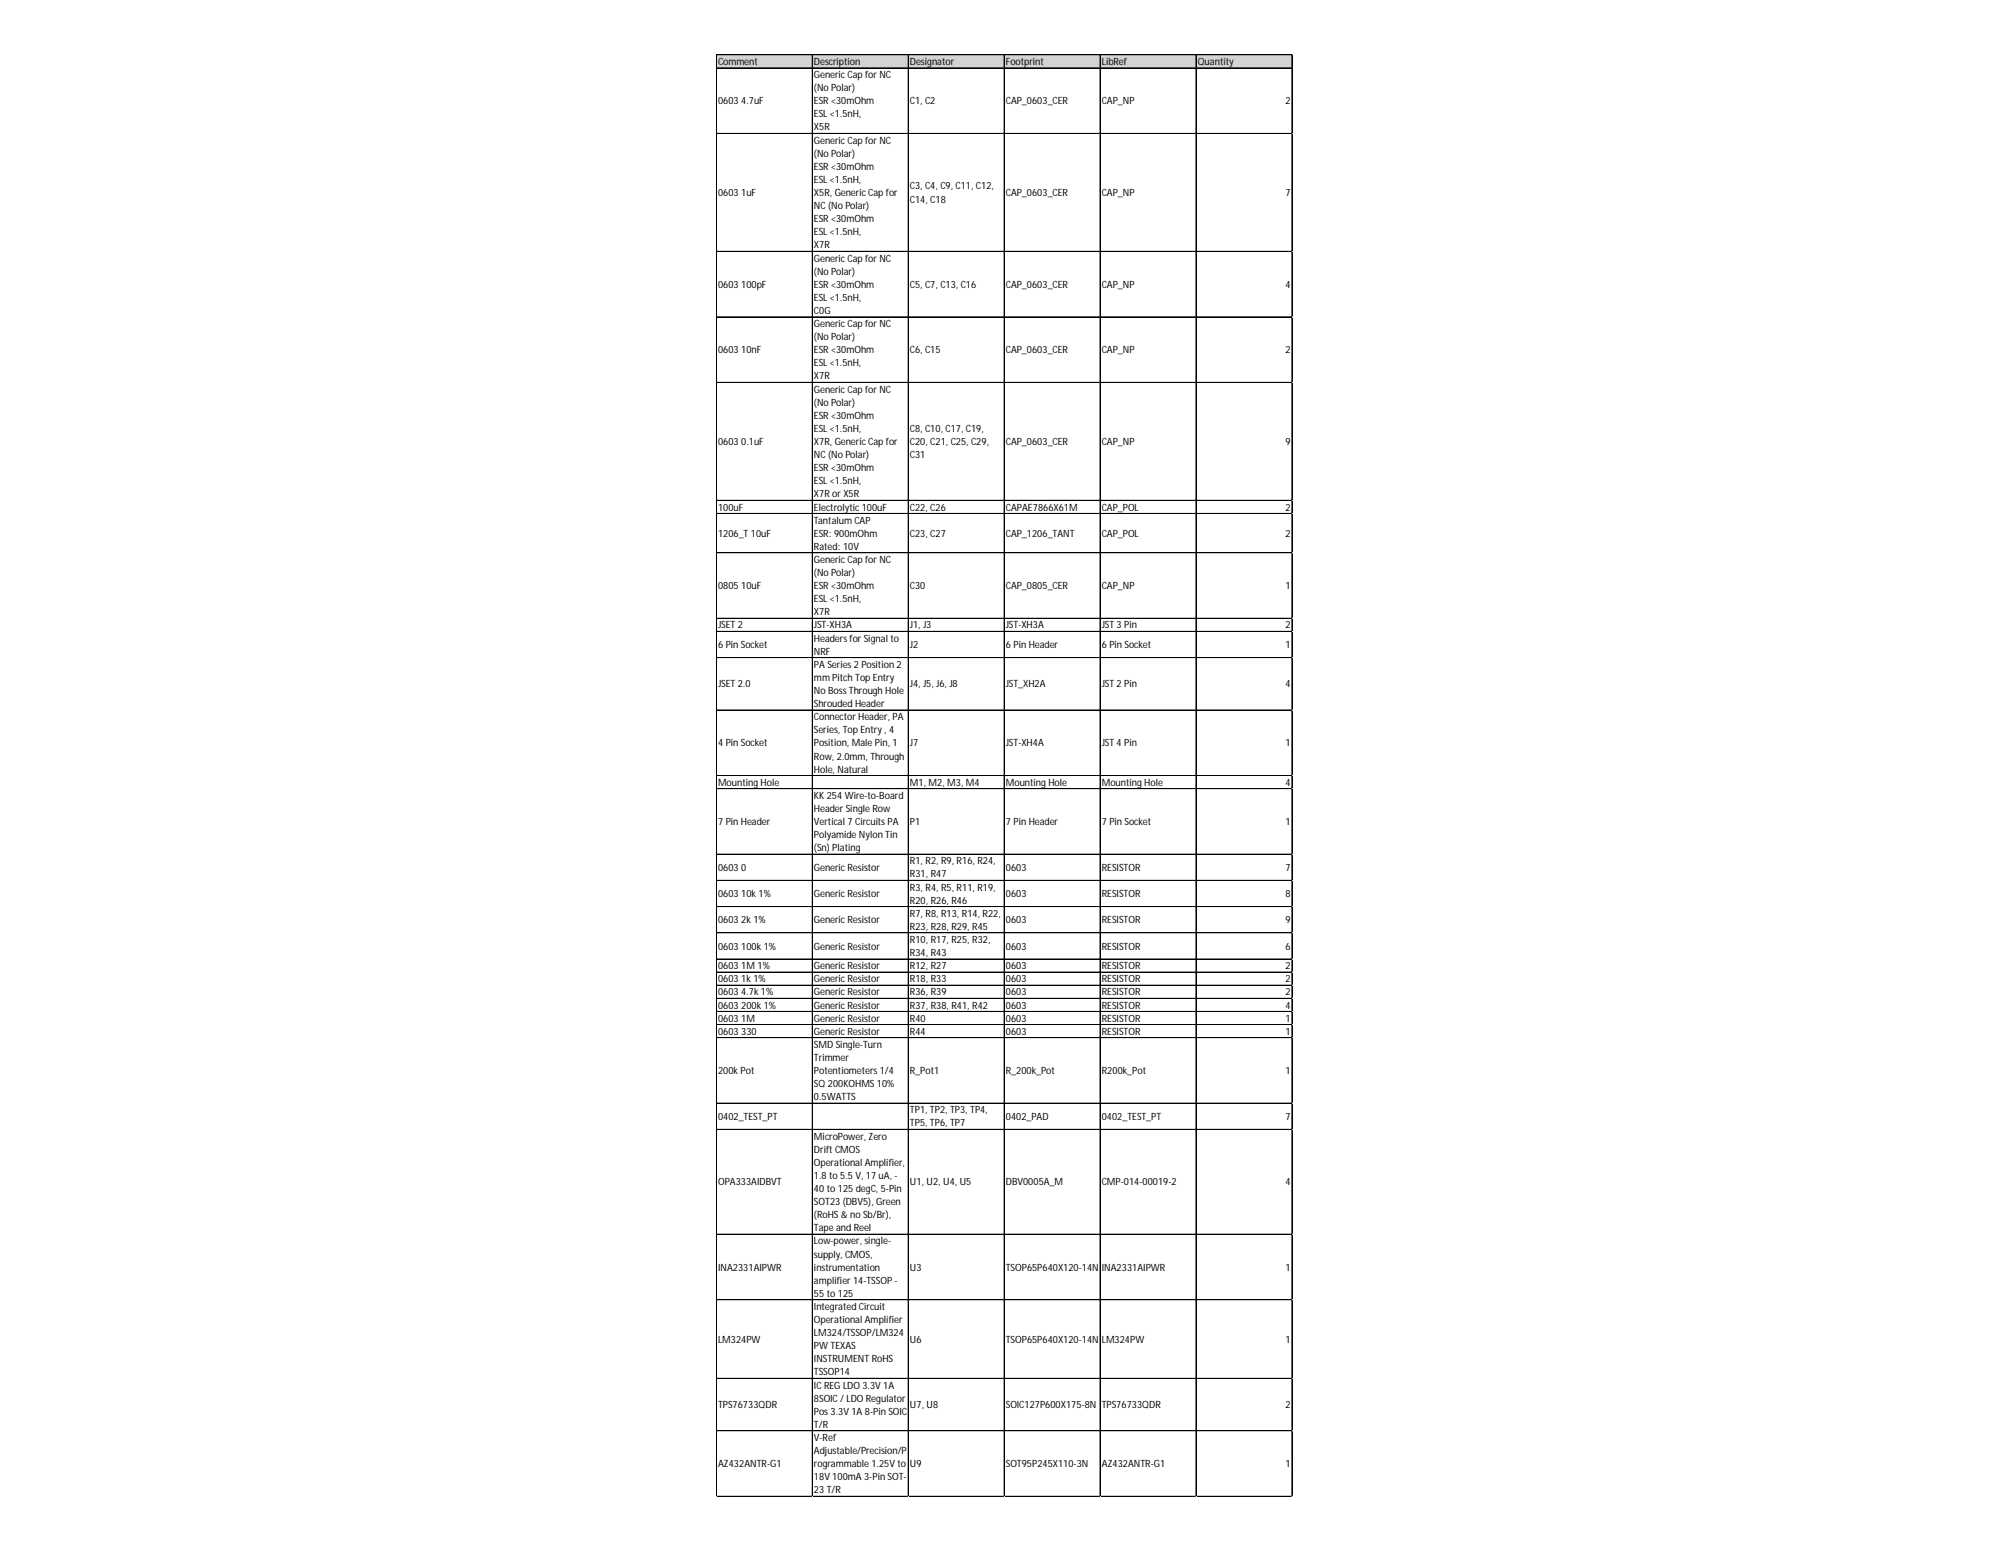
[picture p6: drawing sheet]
<svg xmlns="http://www.w3.org/2000/svg" width="279mm" height="216mm" viewBox="0 0 279 216" stroke-linecap="round" stroke-linejoin="round" font-family="sans-serif">
<defs><g id="words">
<g font-size="1.4">
<text x="99.8" y="9">Comment</text>
<text x="113.1" y="9">Description</text>
<text x="113.1" y="10.9">GenericCap for NC</text>
<text x="126.5" y="9">Designator</text>
<text x="139.8" y="9">Footprint</text>
<text x="153.2" y="9">LibRef</text>
<text x="166.5" y="9">Quantity</text>
<text x="99.8" y="14.5">0603</text>
<text x="103" y="14.5">4.7uF</text>
<text x="113.1" y="12.7">(No Polar)</text>
<text x="113.1" y="14.5">ESR &lt;30mOhm</text>
<text x="113.1" y="16.3">ESL&lt;1.5nH,</text>
<text x="126.5" y="14.5">C1, C2</text>
<text x="139.8" y="14.5">CAP_0603_CER</text>
<text x="153.2" y="14.5">CAP_NP</text>
<text x="178.7" y="14.5">2</text>
<text x="113.1" y="18.1">X5R</text>
<text x="113.1" y="20">GenericCap for NC</text>
<text x="113.1" y="21.8">(No Polar)</text>
<text x="113.1" y="23.6">ESR &lt;30mOhm</text>
<text x="99.8" y="27.2">0603</text>
<text x="103" y="27.2">1uF</text>
<text x="113.1" y="25.4">ESL&lt;1.5nH,</text>
<text x="113.1" y="27.2">X5R, GenericCap for</text>
<text x="113.1" y="29.1">NC(No Polar)</text>
<text x="126.5" y="26.3">C3, C4, C9, C11, C12,</text>
<text x="126.5" y="28.2">C14, C18</text>
<text x="139.8" y="27.2">CAP_0603_CER</text>
<text x="153.2" y="27.2">CAP_NP</text>
<text x="178.7" y="27.2">7</text>
<text x="113.1" y="30.9">ESR &lt;30mOhm</text>
<text x="113.1" y="32.7">ESL&lt;1.5nH,</text>
<text x="113.1" y="34.5">X7R</text>
<text x="99.8" y="40">0603</text>
<text x="103" y="40">100pF</text>
<text x="113.1" y="36.4">GenericCap for NC</text>
<text x="113.1" y="38.2">(No Polar)</text>
<text x="113.1" y="40">ESR &lt;30mOhm</text>
<text x="113.1" y="41.8">ESL&lt;1.5nH,</text>
<text x="126.5" y="40">C5, C7, C13, C16</text>
<text x="139.8" y="40">CAP_0603_CER</text>
<text x="153.2" y="40">CAP_NP</text>
<text x="178.7" y="40">4</text>
<text x="113.1" y="43.6">C0G</text>
<text x="113.1" y="45.5">GenericCap for NC</text>
<text x="113.1" y="47.3">(No Polar)</text>
<text x="99.8" y="49.1">0603</text>
<text x="103" y="49.1">10nF</text>
<text x="113.1" y="49.1">ESR &lt;30mOhm</text>
<text x="113.1" y="50.9">ESL&lt;1.5nH,</text>
<text x="113.1" y="52.8">X7R</text>
<text x="126.5" y="49.1">C6, C15</text>
<text x="139.8" y="49.1">CAP_0603_CER</text>
<text x="153.2" y="49.1">CAP_NP</text>
<text x="178.7" y="49.1">2</text>
<text x="113.1" y="54.6">GenericCap for NC</text>
<text x="113.1" y="56.4">(No Polar)</text>
<text x="113.1" y="58.2">ESR &lt;30mOhm</text>
<text x="99.8" y="61.9">0603</text>
<text x="103" y="61.9">0.1uF</text>
<text x="113.1" y="60">ESL&lt;1.5nH,</text>
<text x="113.1" y="61.9">X7R, GenericCap for</text>
<text x="113.1" y="63.7">NC(No Polar)</text>
<text x="113.1" y="65.5">ESR &lt;30mOhm</text>
<text x="126.5" y="60">C8, C10, C17, C19,</text>
<text x="126.5" y="61.9">C20, C21, C25, C29,</text>
<text x="126.5" y="63.7">C31</text>
<text x="139.8" y="61.9">CAP_0603_CER</text>
<text x="153.2" y="61.9">CAP_NP</text>
<text x="178.7" y="61.9">9</text>
<text x="99.8" y="71">100uF</text>
<text x="113.1" y="67.3">ESL&lt;1.5nH,</text>
<text x="113.1" y="69.2">X7R or X5R</text>
<text x="113.1" y="71">Electrolytic100uF</text>
<text x="126.5" y="71">C22, C26</text>
<text x="139.8" y="71">CAPAE7866X61M</text>
<text x="153.2" y="71">CAP_POL</text>
<text x="178.7" y="71">2</text>
<text x="99.8" y="74.6">1206_T 10uF</text>
<text x="113.1" y="72.8">Tantalum CAP</text>
<text x="113.1" y="74.6">ESR: 900mOhm</text>
<text x="113.1" y="76.4">Rated: 10V</text>
<text x="126.5" y="74.6">C23, C27</text>
<text x="139.8" y="74.6">CAP_1206_TANT</text>
<text x="153.2" y="74.6">CAP_POL</text>
<text x="178.7" y="74.6">2</text>
<text x="99.8" y="81.9">0805</text>
<text x="103" y="81.9">10uF</text>
<text x="113.1" y="78.3">GenericCap for NC</text>
<text x="113.1" y="80.1">(No Polar)</text>
<text x="113.1" y="81.9">ESR &lt;30mOhm</text>
<text x="113.1" y="83.7">ESL&lt;1.5nH,</text>
<text x="126.5" y="81.9">C30</text>
<text x="139.8" y="81.9">CAP_0805_CER</text>
<text x="153.2" y="81.9">CAP_NP</text>
<text x="178.7" y="81.9">1</text>
<text x="99.8" y="87.4">JSET 2</text>
<text x="113.1" y="85.5">X7R</text>
<text x="113.1" y="87.4">JST-XH3A</text>
<text x="113.1" y="89.2">Headersfor Signal to</text>
<text x="126.5" y="87.4">J1, J3</text>
<text x="139.8" y="87.4">JST-XH3A</text>
<text x="153.2" y="87.4">JST 3 Pin</text>
<text x="178.7" y="87.4">2</text>
<text x="99.8" y="90.1">6Pin Socket</text>
<text x="99.8" y="95.6">JSET 2.0</text>
<text x="113.1" y="91">NRF</text>
<text x="113.1" y="92.8">PA Series2 Position 2</text>
<text x="113.1" y="94.7">mm Pitch Top Entry</text>
<text x="126.5" y="90.1">J2</text>
<text x="126.5" y="95.6">J4, J5, J6, J8</text>
<text x="139.8" y="90.1">6Pin Header</text>
<text x="139.8" y="95.6">JST_XH2A</text>
<text x="153.2" y="90.1">6Pin Socket</text>
<text x="153.2" y="95.6">JST 2 Pin</text>
<text x="178.7" y="90.1">1</text>
<text x="178.7" y="95.6">4</text>
<text x="113.1" y="96.5">No BossThrough Hole</text>
<text x="113.1" y="98.3">Shrouded Header</text>
<text x="113.1" y="100.1">Connector Header, PA</text>
<text x="113.1" y="101.9">Series, Top Entry , 4</text>
<text x="99.8" y="103.8">4 Pin Socket</text>
<text x="113.1" y="103.8">Position, Male Pin, 1</text>
<text x="113.1" y="105.6">Row, 2.0mm, Through</text>
<text x="113.1" y="107.4">Hole, Natural</text>
<text x="126.5" y="103.8">J7</text>
<text x="139.8" y="103.8">JST-XH4A</text>
<text x="153.2" y="103.8">JST 4 Pin</text>
<text x="178.7" y="103.8">1</text>
<text x="99.8" y="109.2">Mounting Hole</text>
<text x="113.1" y="111.1">KK 254 Wire-to-Board</text>
<text x="113.1" y="112.9">Header Single Row</text>
<text x="126.5" y="109.2">M1, M2, M3, M4</text>
<text x="139.8" y="109.2">Mounting Hole</text>
<text x="153.2" y="109.2">Mounting Hole</text>
<text x="178.7" y="109.2">4</text>
<text x="99.8" y="114.7">7 Pin Header</text>
<text x="113.1" y="114.7">Vertical 7 CircuitsPA</text>
<text x="113.1" y="116.5">Polyamide Nylon Tin</text>
<text x="113.1" y="118.3">(Sn) Plating</text>
<text x="126.5" y="114.7">P1</text>
<text x="139.8" y="114.7">7 Pin Header</text>
<text x="153.2" y="114.7">7 Pin Socket</text>
<text x="178.7" y="114.7">1</text>
<text x="99.8" y="121.1">0603</text>
<text x="99.8" y="124.7">0603</text>
<text x="103" y="121.1">0</text>
<text x="103" y="124.7">10k 1%</text>
<text x="113.1" y="121.1">GenericResistor</text>
<text x="113.1" y="124.7">GenericResistor</text>
<text x="126.5" y="120.2">R1, R2, R9, R16, R24,</text>
<text x="126.5" y="122">R31, R47</text>
<text x="126.5" y="123.8">R3, R4, R5, R11, R19,</text>
<text x="126.5" y="125.6">R20, R26, R46</text>
<text x="139.8" y="121.1">0603</text>
<text x="139.8" y="124.7">0603</text>
<text x="153.2" y="121.1">RESISTOR</text>
<text x="153.2" y="124.7">RESISTOR</text>
<text x="178.7" y="121.1">7</text>
<text x="178.7" y="124.7">8</text>
<text x="99.8" y="128.4">0603</text>
<text x="103" y="128.4">2k 1%</text>
<text x="113.1" y="128.4">GenericResistor</text>
<text x="126.5" y="127.5">R7, R8, R13, R14, R22,</text>
<text x="126.5" y="129.3">R23, R28, R29, R45</text>
<text x="126.5" y="131.1">R10, R17, R25, R32,</text>
<text x="139.8" y="128.4">0603</text>
<text x="153.2" y="128.4">RESISTOR</text>
<text x="178.7" y="128.4">9</text>
<text x="99.8" y="132">0603</text>
<text x="99.8" y="134.7">0603</text>
<text x="99.8" y="136.6">0603</text>
<text x="103" y="132">100k 1%</text>
<text x="103" y="134.7">1M 1%</text>
<text x="103" y="136.6">1k 1%</text>
<text x="113.1" y="132">GenericResistor</text>
<text x="113.1" y="134.7">GenericResistor</text>
<text x="113.1" y="136.6">GenericResistor</text>
<text x="126.5" y="132.9">R34, R43</text>
<text x="126.5" y="134.7">R12, R27</text>
<text x="126.5" y="136.6">R18, R33</text>
<text x="139.8" y="132">0603</text>
<text x="139.8" y="134.7">0603</text>
<text x="139.8" y="136.6">0603</text>
<text x="153.2" y="132">RESISTOR</text>
<text x="153.2" y="134.7">RESISTOR</text>
<text x="153.2" y="136.6">RESISTOR</text>
<text x="178.7" y="132">6</text>
<text x="178.7" y="134.7">2</text>
<text x="178.7" y="136.6">2</text>
<text x="99.8" y="138.4">0603</text>
<text x="99.8" y="140.2">0603</text>
<text x="99.8" y="142">0603</text>
<text x="99.8" y="143.8">0603</text>
<text x="103" y="138.4">4.7k 1%</text>
<text x="103" y="140.2">200k 1%</text>
<text x="103" y="142">1M</text>
<text x="103" y="143.8">330</text>
<text x="113.1" y="138.4">GenericResistor</text>
<text x="113.1" y="140.2">GenericResistor</text>
<text x="113.1" y="142">GenericResistor</text>
<text x="113.1" y="143.8">GenericResistor</text>
<text x="126.5" y="138.4">R36, R39</text>
<text x="126.5" y="140.2">R37, R38, R41, R42</text>
<text x="126.5" y="142">R40</text>
<text x="126.5" y="143.8">R44</text>
<text x="139.8" y="138.4">0603</text>
<text x="139.8" y="140.2">0603</text>
<text x="139.8" y="142">0603</text>
<text x="139.8" y="143.8">0603</text>
<text x="153.2" y="138.4">RESISTOR</text>
<text x="153.2" y="140.2">RESISTOR</text>
<text x="153.2" y="142">RESISTOR</text>
<text x="153.2" y="143.8">RESISTOR</text>
<text x="178.7" y="138.4">2</text>
<text x="178.7" y="140.2">4</text>
<text x="178.7" y="142">1</text>
<text x="178.7" y="143.8">1</text>
<text x="99.8" y="149.3">200k Pot</text>
<text x="113.1" y="145.7">SMD Single-Turn</text>
<text x="113.1" y="147.5">Trimmer</text>
<text x="113.1" y="149.3">Potentiometers1/4</text>
<text x="126.5" y="149.3">R_Pot1</text>
<text x="139.8" y="149.3">R_200k_Pot</text>
<text x="153.2" y="149.3">R200k_Pot</text>
<text x="178.7" y="149.3">1</text>
<text x="99.8" y="155.7">0402_TEST_PT</text>
<text x="113.1" y="151.1">SQ 200KOHMS10%</text>
<text x="113.1" y="153">0.5WATTS</text>
<text x="126.5" y="154.8">TP1, TP2, TP3, TP4,</text>
<text x="139.8" y="155.7">0402_PAD</text>
<text x="153.2" y="155.7">0402_TEST_PT</text>
<text x="178.7" y="155.7">7</text>
<text x="113.1" y="158.4">MicroPower, Zero</text>
<text x="113.1" y="160.2">Drift CMOS</text>
<text x="126.5" y="156.6">TP5, TP6, TP7</text>
<text x="99.8" y="164.8">OPA333AIDBVT</text>
<text x="113.1" y="162.1">Operational Amplifier,</text>
<text x="113.1" y="163.9">1.8to 5.5 V, 17 uA, -</text>
<text x="113.1" y="165.7">40to 125 degC, 5-Pin</text>
<text x="113.1" y="167.5">SOT23 (DBV5), Green</text>
<text x="126.5" y="164.8">U1, U2, U4, U5</text>
<text x="139.8" y="164.8">DBV0005A_M</text>
<text x="153.2" y="164.8">CMP-014-00019-2</text>
<text x="178.7" y="164.8">4</text>
<text x="113.1" y="169.4">(RoHS&amp; no Sb/Br),</text>
<text x="113.1" y="171.2">Tape and Reel</text>
<text x="113.1" y="173">Low-power, single-</text>
<text x="99.8" y="176.6">INA2331AIPWR</text>
<text x="113.1" y="174.8">supply, CMOS,</text>
<text x="113.1" y="176.6">instrumentation</text>
<text x="113.1" y="178.5">amplifier 14-TSSOP -</text>
<text x="126.5" y="176.6">U3</text>
<text x="139.8" y="176.6">TSOP65P640X120-14N</text>
<text x="153.2" y="176.6">INA2331AIPWR</text>
<text x="178.7" y="176.6">1</text>
<text x="113.1" y="180.3">55 to 125</text>
<text x="113.1" y="182.1">Integrated Circuit</text>
<text x="113.1" y="183.9">Operational Amplifier</text>
<text x="113.1" y="185.8">LM324/TSSOP/LM324</text>
<text x="99.8" y="186.7">LM324PW</text>
<text x="113.1" y="187.6">PW TEXAS</text>
<text x="113.1" y="189.4">INSTRUMENT RoHS</text>
<text x="113.1" y="191.2">TSSOP14</text>
<text x="126.5" y="186.7">U6</text>
<text x="139.8" y="186.7">TSOP65P640X120-14N</text>
<text x="153.2" y="186.7">LM324PW</text>
<text x="178.7" y="186.7">1</text>
<text x="99.8" y="195.8">TPS76733QDR</text>
<text x="113.1" y="193">ICREG LDO 3.3V 1A</text>
<text x="113.1" y="194.9">8SOIC/LDO Regulator</text>
<text x="113.1" y="196.7">Pos3.3V 1A 8-Pin SOIC</text>
<text x="126.5" y="195.8">U7, U8</text>
<text x="139.8" y="195.8">SOIC127P600X175-8N</text>
<text x="153.2" y="195.8">TPS76733QDR</text>
<text x="178.7" y="195.8">2</text>
<text x="99.8" y="204">AZ432ANTR-G1</text>
<text x="113.1" y="198.5">T/R</text>
<text x="113.1" y="200.3">V-Ref</text>
<text x="113.1" y="202.1">Adjustable/Precision/P</text>
<text x="113.1" y="204">rogrammable 1.25V to</text>
<text x="126.5" y="204">U9</text>
<text x="139.8" y="204">SOT95P245X110-3N</text>
<text x="153.2" y="204">AZ432ANTR-G1</text>
<text x="178.7" y="204">1</text>
<text x="113.1" y="205.8">18V 100mA 3-Pin SOT-</text>
<text x="113.1" y="207.6">23 T/R</text>
</g>
</g></defs>
<path d="M99.6 7.6h80.1v1.9h-80.1z" fill="#d3d3d3"/>
<g fill="none" stroke="#000" stroke-width=".14">
<path d="M99.6 7.6v200.5M99.6 7.6h80M99.6 9.4h80M99.6 9.5h80M99.6 18.5h80M112.9 7.7v200.4M126.3 7.7l-.1 200.4M139.6 7.7v200.4M152.9 7.7v200.4M166.2 7.7v200.4M166.3 7.7v200.4M179.6 7.7v200.4"/>
<path d="M99.6 34.9h80M99.6 35h80M99.6 44h80M99.6 53.2h80M99.6 69.6h80M99.6 71.4h80M99.6 76.8h80M99.6 76.9h80M99.6 86h80M99.6 87.8h80M99.6 91.4h80M99.6 98.7h80"/>
<path d="M99.6 107.8h80M99.6 109.6h80M99.6 109.7h80M99.6 118.7h80M99.6 118.8h80M99.6 122.4h80M99.6 126h80M99.6 129.7h80M99.6 133.3h80M99.6 135.1h80M99.6 135.2h80M99.6 137h80"/>
<path d="M99.6 138.8h80M99.6 140.6h80M99.6 142.4h80M99.6 144.3h80M99.6 153.4h80M99.6 157h80M99.6 171.6h80M99.6 180.7h80M99.6 191.6h80M99.6 198.9h80M99.6 208h80"/>
</g>
<path d="M99.6 208.1h.1" fill="none" stroke="#d4d4d4" stroke-width=".14"/>
<path d="M112.9 208.1h.1" fill="none" stroke="#d4d4d4" stroke-width=".14"/>
<path d="M126.2 208.1h.1" fill="none" stroke="#d4d4d4" stroke-width=".14"/>
<path d="M139.6 208.1h.1" fill="none" stroke="#d4d4d4" stroke-width=".14"/>
<path d="M152.9 208.1h.1" fill="none" stroke="#d4d4d4" stroke-width=".14"/>
<path d="M166.2 208.1h.1" fill="none" stroke="#d4d4d4" stroke-width=".14"/>
<path d="M179.6 208.1h.1" fill="none" stroke="#d4d4d4" stroke-width=".14"/>
<path d="M179.6 18.5h.1" fill="none" stroke="#d4d4d4" stroke-width=".14"/>
<path d="M179.6 34.9h.1" fill="none" stroke="#d4d4d4" stroke-width=".14"/>
<path d="M179.6 44h.1" fill="none" stroke="#d4d4d4" stroke-width=".14"/>
<path d="M179.6 53.2h.1" fill="none" stroke="#d4d4d4" stroke-width=".14"/>
<path d="M179.6 69.6h.1" fill="none" stroke="#d4d4d4" stroke-width=".14"/>
<path d="M179.6 71.4h.1" fill="none" stroke="#d4d4d4" stroke-width=".14"/>
<path d="M179.6 76.8h.1" fill="none" stroke="#d4d4d4" stroke-width=".14"/>
<path d="M179.6 86h.1" fill="none" stroke="#d4d4d4" stroke-width=".14"/>
<path d="M179.6 87.8h.1" fill="none" stroke="#d4d4d4" stroke-width=".14"/>
<path d="M179.6 91.4h.1" fill="none" stroke="#d4d4d4" stroke-width=".14"/>
<path d="M179.6 98.7h.1" fill="none" stroke="#d4d4d4" stroke-width=".14"/>
<path d="M179.6 107.8h.1" fill="none" stroke="#d4d4d4" stroke-width=".14"/>
<path d="M179.6 109.6h.1" fill="none" stroke="#d4d4d4" stroke-width=".14"/>
<path d="M179.6 118.7h.1" fill="none" stroke="#d4d4d4" stroke-width=".14"/>
<path d="M179.6 122.4h.1" fill="none" stroke="#d4d4d4" stroke-width=".14"/>
<path d="M179.6 126h.1" fill="none" stroke="#d4d4d4" stroke-width=".14"/>
<path d="M179.6 129.7h.1" fill="none" stroke="#d4d4d4" stroke-width=".14"/>
<path d="M179.6 133.3h.1" fill="none" stroke="#d4d4d4" stroke-width=".14"/>
<path d="M179.6 135.1h.1" fill="none" stroke="#d4d4d4" stroke-width=".14"/>
<path d="M179.6 137h.1" fill="none" stroke="#d4d4d4" stroke-width=".14"/>
<path d="M179.6 138.8h.1" fill="none" stroke="#d4d4d4" stroke-width=".14"/>
<path d="M179.6 140.6h.1" fill="none" stroke="#d4d4d4" stroke-width=".14"/>
<path d="M179.6 142.4h.1" fill="none" stroke="#d4d4d4" stroke-width=".14"/>
<path d="M179.6 144.3h.1" fill="none" stroke="#d4d4d4" stroke-width=".14"/>
<path d="M179.6 153.4h.1" fill="none" stroke="#d4d4d4" stroke-width=".14"/>
<path d="M179.6 157h.1" fill="none" stroke="#d4d4d4" stroke-width=".14"/>
<path d="M179.6 171.6h.1" fill="none" stroke="#d4d4d4" stroke-width=".14"/>
<path d="M179.6 180.7h.1" fill="none" stroke="#d4d4d4" stroke-width=".14"/>
<path d="M179.6 191.6h.1" fill="none" stroke="#d4d4d4" stroke-width=".14"/>
<path d="M179.6 198.9h.1" fill="none" stroke="#d4d4d4" stroke-width=".14"/>
<path d="M179.6 208h.1" fill="none" stroke="#d4d4d4" stroke-width=".14"/>
<use href="#words"/>
</svg>
